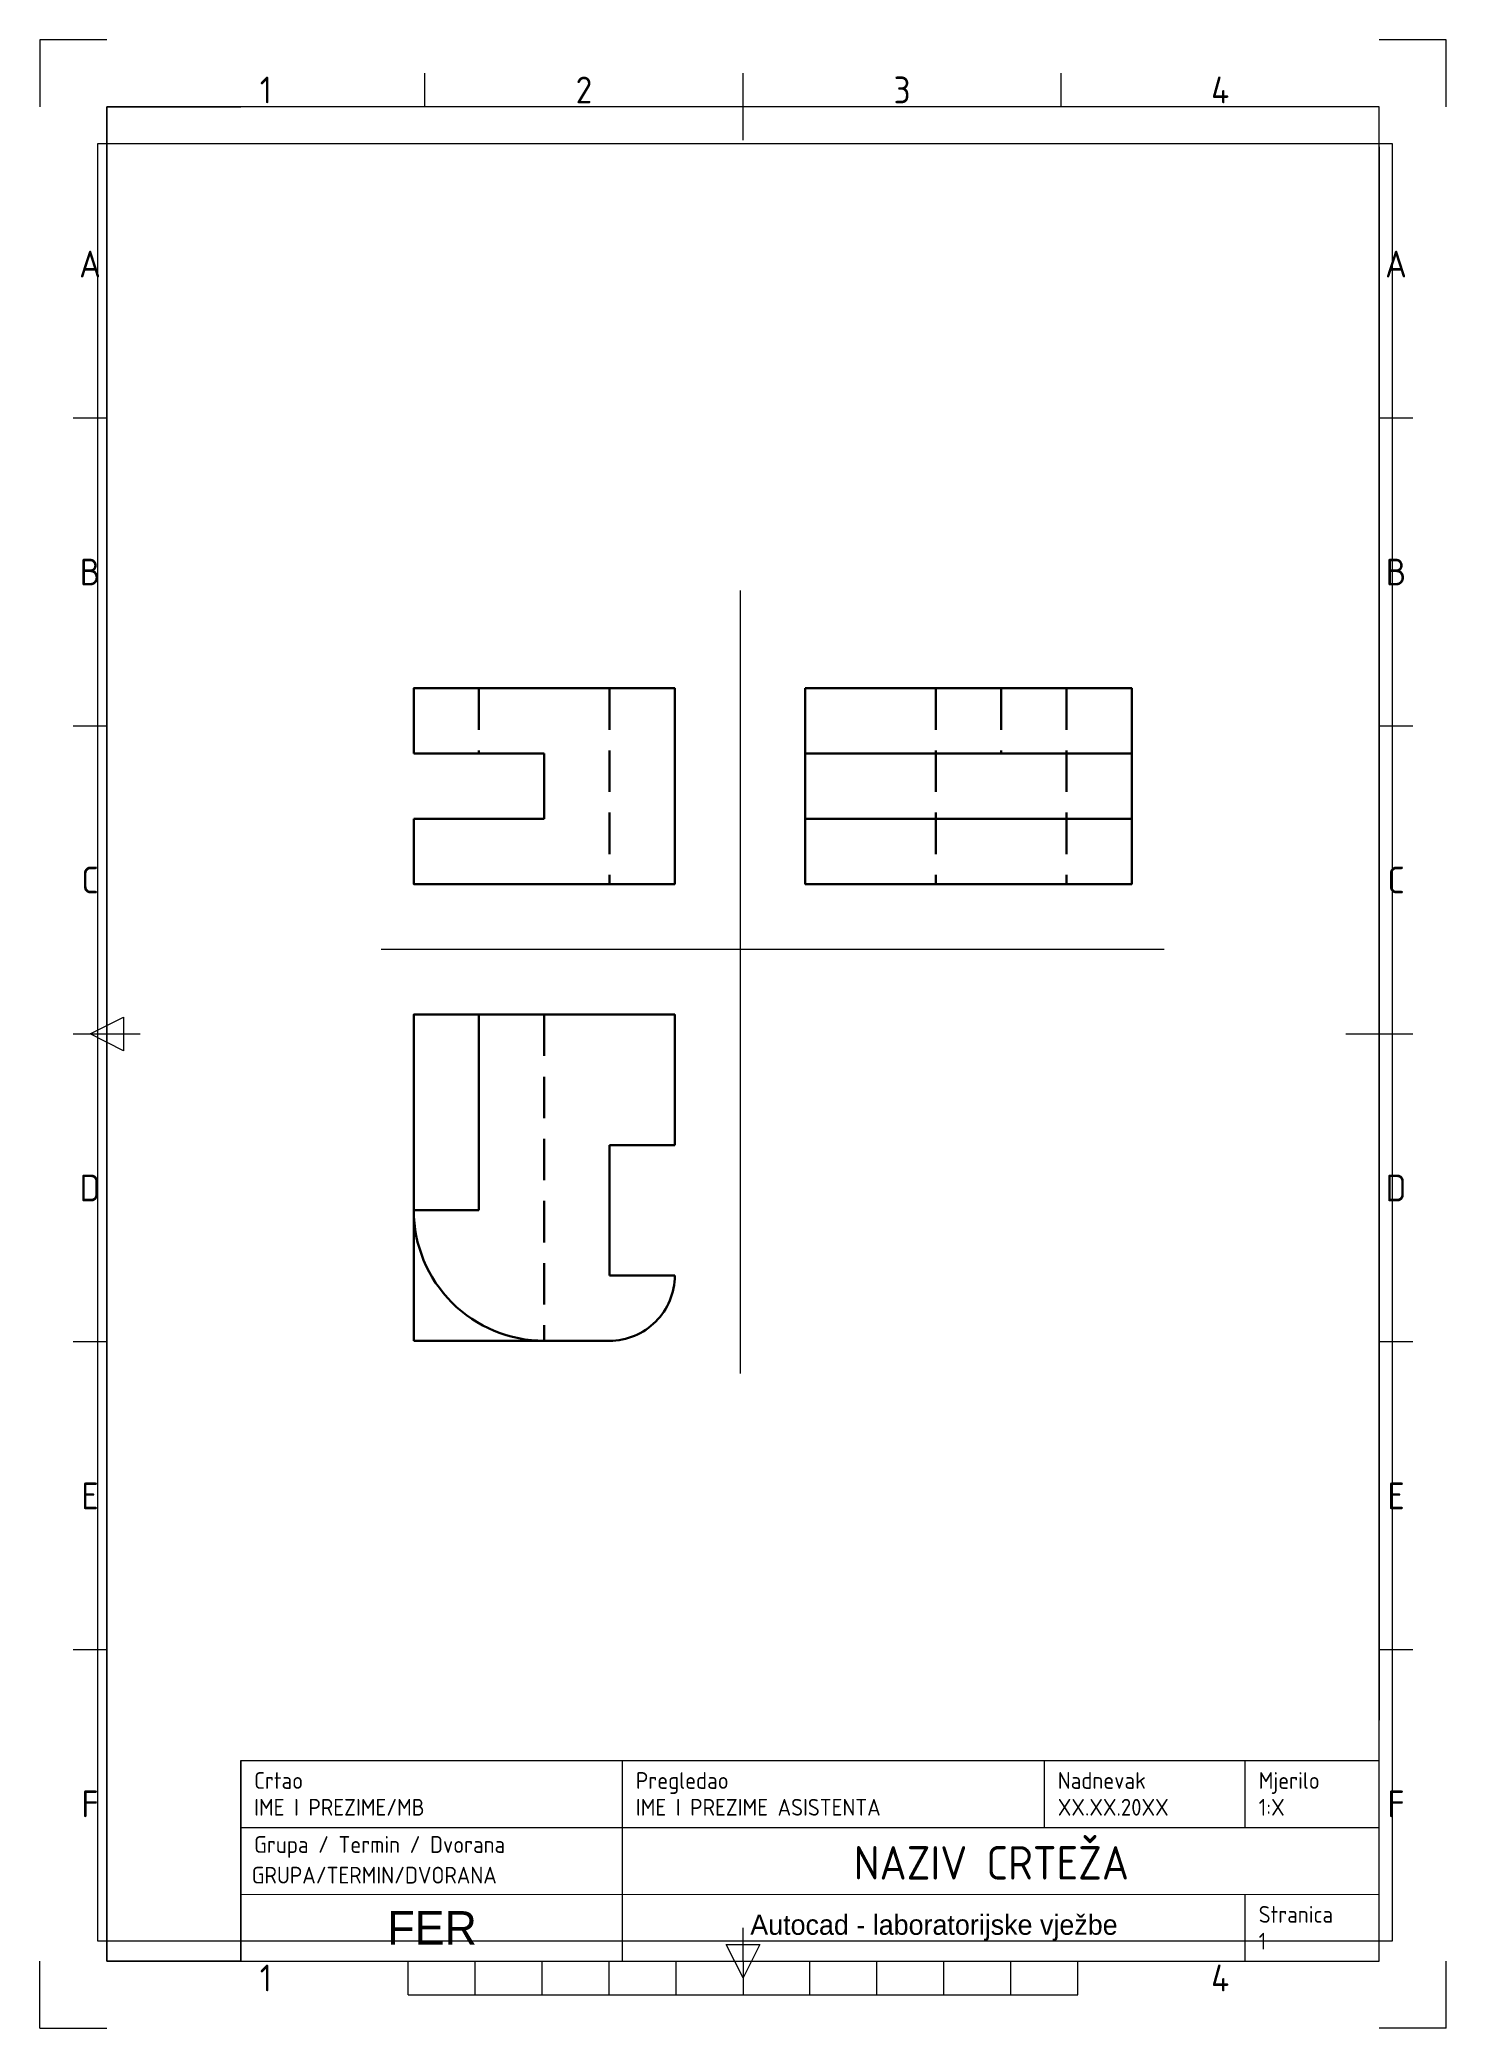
# Paper-space layout 'Layout3' of a CAD drawing. Header units: millimetres. Extents: x -9 to 207, y -13 to 291.
# The model-space entities are those that its viewports show. They can reach past a viewport. Long polylines and large blocks are cut down to what shows.
import ezdxf
from ezdxf.enums import TextEntityAlignment as Align

# ---------------------------------------------------------------- set-up
doc = ezdxf.new("R2010")
doc.units = ezdxf.units.MM
doc.linetypes.add('DASHED2', pattern=[9.525, 6.35, -3.175])
for name, color, linetype, lineweight in [('FRAME 050', 7, 'Continuous', 0), ('FRAME 070', 7, 'Continuous', 0), ('FRAME 200', 8, 'Continuous', 0), ('nevidljivi', 250, 'DASHED2', 30), ('pomocne', 3, 'Continuous', 15), ('TEKST SASTAVNICE', 7, 'Continuous', 0), ('vidljivi', 250, 'Continuous', 30), ('Viewport', 7, 'Continuous', 0)]:
    doc.layers.add(name, color=color, linetype=linetype, lineweight=lineweight)
doc.styles.add('ISO Proportional', font='')
doc.styles.get('ISO Proportional').set_extended_font_data('isocp.shx')

# ---------------------------------------------------------------- blocks, each defined once
blk = doc.blocks.new('ISO_A4_FER_AutoCAD[1].dwg')
at = {"layer": 'FRAME 050'}
for p, q in [((57.5, 287), (57.5, 292)), ((105, 282), (105, 292)), ((152.5, 287), (152.5, 292)), ((10, 240.5), (5, 240.5)), ((205, 240.5), (200, 240.5)), ((10, 194.5), (5, 194.5)), ((205, 194.5), (200, 194.5)), ((7.5, 148.5), (12.5, 151)), ((12.5, 151), (12.5, 146)), ((5, 148.5), (15, 148.5)), ((12.5, 146), (7.5, 148.5)), ((195, 148.5), (205, 148.5)), ((10, 102.5), (5, 102.5)), ((205, 102.5), (200, 102.5)), ((10, 56.5), (5, 56.5)), ((205, 56.5), (200, 56.5)), ((105, 10), (105, 15)), ((105, 7.5), (102.5, 12.5)), ((102.5, 12.5), (107.5, 12.5)), ((107.5, 12.5), (105, 7.5)), ((55, 5), (55, 10)), ((65, 5), (65, 10)), ((75, 5), (75, 10)), ((85, 5), (85, 10)), ((95, 5), (95, 10)), ((105, 10), (105, 5)), ((115, 5), (115, 10)), ((125, 5), (125, 10)), ((135, 5), (135, 10)), ((145, 5), (145, 10)), ((155, 5), (155, 10)), ((55, 5), (155, 5))]:
    blk.add_line(p, q, dxfattribs=at)
at = {"layer": 'FRAME 070'}
for p, q in [((10, 287), (10, 10)), ((200, 287), (10, 287)), ((200, 10), (200, 287)), ((30, 40), (200, 40)), ((30, 10), (30, 40)), ((87, 30), (87, 40)), ((150, 30), (150, 40)), ((180, 30), (180, 40)), ((30, 30), (200, 30)), ((87.01, 10.02), (87.02, 30)), ((30.13, 19.97), (200, 20)), ((180, 10), (180, 20)), ((10, 10), (200, 10))]:
    blk.add_line(p, q, dxfattribs=at)
at = {"layer": 'FRAME 200'}
for p, q in [((0, 297), (0, 287)), ((10, 297), (0, 297)), ((210, 297), (200, 297)), ((210, 287), (210, 297)), ((0, 0), (0, 10)), ((210, 0), (210, 10)), ((0, 0), (10, 0)), ((210, 0), (200, 0))]:
    blk.add_line(p, q, dxfattribs=at)
at = {"layer": 'Viewport'}
for p, q in [((10, 287), (30, 287)), ((10, 10), (10, 287)), ((200, 281), (200, 46)), ((30, 40), (30, 10)), ((30, 10), (10, 10))]:
    blk.add_line(p, q, dxfattribs=at)
at = {"layer": 'FRAME 050', "style": 'ISO Proportional'}
for s, p in [('1', (33.75, 289.5)), ('2', (81.25, 289.5)), ('3', (128.75, 289.5)), ('4', (176.25, 289.5)), ('A', (7.5, 263.5)), ('A', (202.5, 263.5)), ('B', (7.5, 217.5)), ('B', (202.5, 217.5)), ('C', (7.5, 171.5)), ('C', (202.5, 171.5)), ('D', (7.5, 125.5)), ('D', (202.5, 125.5)), ('E', (7.5, 79.5)), ('E', (202.5, 79.5)), ('F', (7.5, 33.5)), ('F', (202.5, 33.5)), ('1', (33.75, 7.5)), ('4', (176.25, 7.5))]:
    blk.add_text(s, height=4, dxfattribs=at).set_placement(p, align=Align.MIDDLE_CENTER)
at = {"layer": 'FRAME 070', "linetype": 'Continuous', "lineweight": 0, "attachment_point": 5}
for s, insert, char_height, width in [('FER', (58.57, 14.99), 5, 56.8833), ('Autocad - laboratorijske vježbe', (133.51, 15), 3, 92.9897)]:
    blk.add_mtext(s, dxfattribs=dict(at, insert=insert, char_height=char_height, width=width))
at = {"layer": 'TEKST SASTAVNICE', "linetype": 'Continuous', "lineweight": 0, "char_height": 2.5, "attachment_point": 1, "style": 'ISO Proportional'}
for s, insert, width in [('Crtao', (32, 38.25), 9.5238), ('Pregledao', (89, 38.25), 17.619), ('Nadnevak', (152, 38.25), 17.0238), ('Mjerilo', (182, 38.25), 11.1905), ('Stranica', (182, 18.25), 14.6429)]:
    blk.add_mtext(s, dxfattribs=dict(at, insert=insert, width=width))
at = {"layer": 'TEKST SASTAVNICE', "linetype": 'Continuous', "lineweight": 0, "insert": (32, 28.69), "char_height": 2.5, "width": 52.2994, "attachment_point": 1}
blk.add_mtext('{\\Fisocp|c238;Grupa / Termin / Dvorana}', dxfattribs=at)
at = {"layer": 'TEKST SASTAVNICE', "style": 'ISO Proportional'}
for tag, p in [('IME_I_PREZIME/MB', (32, 33)), ('IME_I_PREZIME_ASISTENTA', (89, 33)), ('NADNEVAK', (152, 33)), ('MJERILO', (182, 33)), ('GRUPA/TERMIN/DVORANA', (31.64, 22.86)), ('STR_BR', (182, 13))]:
    blk.add_attdef(tag, text='', height=2.5, dxfattribs=at).set_placement(p, align=Align.MIDDLE_LEFT)
blk.add_attdef('NAZIV_CRTEZA', text='', height=5, dxfattribs=at).set_placement((142.08, 24.7), align=Align.MIDDLE_CENTER)

msp = doc.modelspace()

# ---------------------------------------------------------------- linework, layer by layer
at = {"layer": 'nevidljivi'}
for p, q in [((225, 190), (225, 180)), ((245, 190), (245, 160)), ((295, 190), (295, 160)), ((305, 190), (305, 180)), ((315, 190), (315, 160)), ((235, 140), (235, 90))]:
    msp.add_line(p, q, dxfattribs=at)
at = {"layer": 'pomocne'}
for p, q in [((265, 205), (265, 85)), ((210, 150), (330, 150))]:
    msp.add_line(p, q, dxfattribs=at)
at = {"layer": 'vidljivi'}
for p, q in [((215, 180), (235, 180)), ((235, 180), (235, 170)), ((275, 180), (325, 180)), ((235, 170), (215, 170)), ((275, 170), (325, 170)), ((225, 140), (225, 110)), ((255, 120), (245, 120)), ((245, 120), (245, 100)), ((225, 110), (215, 110)), ((215, 110), (215, 90)), ((245, 100), (255, 100)), ((215, 90), (235, 90))]:
    msp.add_line(p, q, dxfattribs=at)
msp.add_lwpolyline([(215, 180), (215, 190), (255, 190), (255, 160), (215, 160), (215, 170)], dxfattribs=at)
msp.add_lwpolyline([(275, 190), (325, 190), (325, 160), (275, 160)], close=True, dxfattribs=at)
msp.add_lwpolyline([(255, 100, -0.414214), (245, 90), (235, 90, -0.414214), (215, 110), (215, 140), (255, 140), (255, 120)], format="xyb", dxfattribs=at)

psp = doc.layouts.new('Layout3')

# ---------------------------------------------------------------- block references
at = {"layer": 'vidljivi', "xscale": 1.02612825, "yscale": 1.02612825, "zscale": 1.02612825}
psp.add_blockref('ISO_A4_FER_AutoCAD[1].dwg', (-8.82, -13.38), dxfattribs=at).add_auto_attribs({'IME_I_PREZIME/MB': 'IME I PREZIME/MB', 'IME_I_PREZIME_ASISTENTA': 'IME I PREZIME ASISTENTA', 'NADNEVAK': 'XX.XX.20XX', 'NAZIV_CRTEZA': 'NAZIV CRTEŽA', 'MJERILO': '1:X', 'STR_BR': '1', 'GRUPA/TERMIN/DVORANA': 'GRUPA/TERMIN/DVORANA'})

# ---------------------------------------------------------------- viewports
at = {"layer": 'vidljivi'}
psp.add_viewport(center=(99.21, 137.71), size=(198.41, 275.412), view_center_point=(265.74, 135.73), view_height=275.412, dxfattribs=at)

doc.saveas('drawing.dxf')
